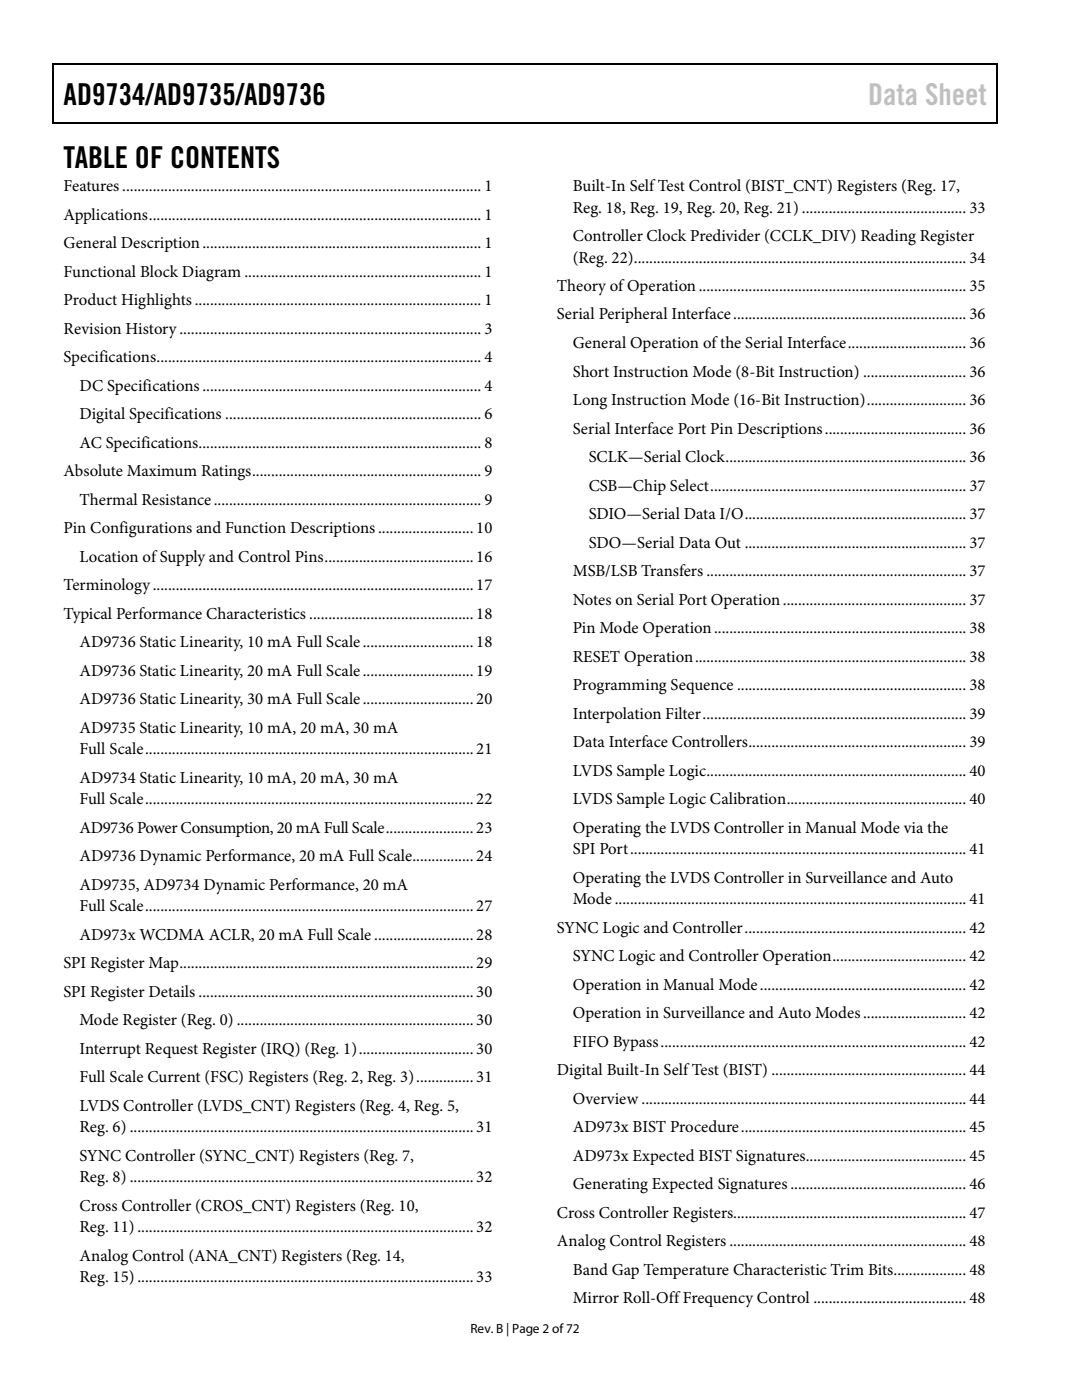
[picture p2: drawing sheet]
<svg xmlns="http://www.w3.org/2000/svg" width="216mm" height="279mm" viewBox="0 0 216 279" stroke-linecap="round" stroke-linejoin="round" font-family="sans-serif">
<defs><g id="words">
<g font-size="6">
<text x="12.7" y="20.9">AD9734/AD9735/AD9736</text>
<text x="12.7" y="33.6">TABLE OF CONTENTS</text>
</g>
<text font-size="6" fill="#c1c1c1" x="173.2" y="20.9">Data Sheet</text>
<g font-size="3.3">
<text x="12.7" y="38.1">Features.............................................................................................. 1</text>
<text x="114.3" y="38.1">Built-In Self Test Control (BIST_CNT) Registers (Reg. 17,</text>
<text x="12.7" y="43.8">Applications....................................................................................... 1</text>
<text x="114.3" y="42.4">Reg. 18, Reg. 19, Reg. 20, Reg. 21) ........................................... 33</text>
<text x="12.7" y="49.5">General Description......................................................................... 1</text>
<text x="114.3" y="48.1">Controller Clock Predivider (CCLK_DIV) Reading Register</text>
<text x="114.3" y="52.4">(Reg. 22)....................................................................................... 34</text>
<text x="12.7" y="55.2">Functional Block Diagram .............................................................. 1</text>
<text x="111.1" y="58.1">Theory of Operation...................................................................... 35</text>
<text x="12.7" y="60.9">Product Highlights........................................................................... 1</text>
<text x="111.1" y="63.8">Serial Peripheral Interface............................................................. 36</text>
<text x="12.7" y="66.6">Revision History............................................................................... 3</text>
<text x="114.3" y="69.5">General Operation of the Serial Interface............................... 36</text>
<text x="12.7" y="72.3">Specifications..................................................................................... 4</text>
<text x="15.9" y="78">DC Specifications......................................................................... 4</text>
<text x="114.3" y="75.1">Short Instruction Mode (8-Bit Instruction) ........................... 36</text>
<text x="15.9" y="83.7">Digital Specifications ................................................................... 6</text>
<text x="114.3" y="80.9">Long Instruction Mode (16-Bit Instruction).......................... 36</text>
<text x="15.9" y="89.4">AC Specifications.......................................................................... 8</text>
<text x="114.3" y="86.5">Serial Interface Port Pin Descriptions..................................... 36</text>
<text x="12.7" y="95">Absolute Maximum Ratings............................................................ 9</text>
<text x="117.5" y="92.2">SCLK—Serial Clock............................................................... 36</text>
<text x="15.9" y="100.8">Thermal Resistance...................................................................... 9</text>
<text x="117.5" y="97.9">CSB—Chip Select................................................................... 37</text>
<text x="12.7" y="106.4">Pin Configurations and Function Descriptions.........................10</text>
<text x="117.5" y="103.6">SDIO—Serial Data I/O.......................................................... 37</text>
<text x="15.9" y="112.1">Location of Supply and Control Pins.......................................16</text>
<text x="117.5" y="109.3">SDO—Serial Data Out .......................................................... 37</text>
<text x="12.7" y="117.8">Terminology....................................................................................17</text>
<text x="114.3" y="115">MSB/LSB Transfers .................................................................... 37</text>
<text x="12.7" y="123.5">Typical Performance Characteristics ...........................................18</text>
<text x="114.3" y="120.7">Notes on Serial Port Operation................................................ 37</text>
<text x="15.9" y="129.2">AD9736 Static Linearity, 10 mA Full Scale.............................18</text>
<text x="114.3" y="126.4">Pin Mode Operation.................................................................. 38</text>
<text x="15.9" y="134.9">AD9736 Static Linearity, 20 mA Full Scale.............................19</text>
<text x="114.3" y="132.1">RESET Operation....................................................................... 38</text>
<text x="114.3" y="137.8">Programming Sequence ............................................................ 38</text>
<text x="15.9" y="140.6">AD9736 Static Linearity, 30 mA Full Scale.............................20</text>
<text x="114.3" y="143.4">Interpolation Filter..................................................................... 39</text>
<text x="15.9" y="146.3">AD9735 Static Linearity, 10 mA, 20 mA, 30 mA</text>
<text x="114.3" y="149.1">Data Interface Controllers......................................................... 39</text>
<text x="15.9" y="150.5">Full Scale......................................................................................21</text>
<text x="114.3" y="154.8">LVDS Sample Logic.................................................................... 40</text>
<text x="15.9" y="156.3">AD9734 Static Linearity, 10 mA, 20 mA, 30 mA</text>
<text x="15.9" y="160.5">Full Scale......................................................................................22</text>
<text x="114.3" y="160.5">LVDS Sample Logic Calibration............................................... 40</text>
<text x="15.9" y="166.2">AD9736 Power Consumption, 20 mA Full Scale.......................23</text>
<text x="114.3" y="166.2">Operating the LVDS Controller in Manual Mode via the</text>
<text x="15.9" y="171.9">AD9736 Dynamic Performance, 20 mA Full Scale................24</text>
<text x="114.3" y="170.5">SPI Port........................................................................................ 41</text>
<text x="15.9" y="177.6">AD9735, AD9734 Dynamic Performance, 20 mA</text>
<text x="114.3" y="176.2">Operating the LVDS Controller in Surveillance and Auto</text>
<text x="15.9" y="181.9">Full Scale......................................................................................27</text>
<text x="114.3" y="180.5">Mode ............................................................................................ 41</text>
<text x="15.9" y="187.5">AD973x WCDMA ACLR, 20 mA Full Scale..........................28</text>
<text x="111.1" y="186.1">SYNC Logic and Controller.......................................................... 42</text>
<text x="114.3" y="191.9">SYNC Logic and Controller Operation................................... 42</text>
<text x="12.7" y="193.3">SPI Register Map.............................................................................29</text>
<text x="114.3" y="197.5">Operation in Manual Mode...................................................... 42</text>
<text x="12.7" y="198.9">SPI Register Details ........................................................................30</text>
<text x="114.3" y="203.2">Operation in Surveillance and Auto Modes........................... 42</text>
<text x="15.9" y="204.6">Mode Register (Reg. 0) ..............................................................30</text>
<text x="114.3" y="208.9">FIFO Bypass................................................................................ 42</text>
<text x="15.9" y="210.3">Interrupt Request Register (IRQ) (Reg. 1)..............................30</text>
<text x="111.1" y="214.6">Digital Built-In Self Test (BIST) ................................................... 44</text>
<text x="15.9" y="216">Full Scale Current (FSC) Registers (Reg. 2, Reg. 3)...............31</text>
<text x="15.9" y="221.7">LVDS Controller (LVDS_CNT) Registers (Reg. 4, Reg. 5,</text>
<text x="114.3" y="220.3">Overview ..................................................................................... 44</text>
<text x="15.9" y="226">Reg. 6) ..........................................................................................31</text>
<text x="114.3" y="226">AD973x BIST Procedure........................................................... 45</text>
<text x="15.9" y="231.7">SYNC Controller (SYNC_CNT) Registers (Reg. 7,</text>
<text x="114.3" y="231.7">AD973x Expected BIST Signatures.......................................... 45</text>
<text x="15.9" y="236">Reg. 8) ..........................................................................................32</text>
<text x="114.3" y="237.4">Generating Expected Signatures .............................................. 46</text>
<text x="15.9" y="241.6">Cross Controller (CROS_CNT) Registers (Reg. 10,</text>
<text x="15.9" y="245.9">Reg. 11) ........................................................................................32</text>
<text x="111.1" y="243">Cross Controller Registers............................................................. 47</text>
<text x="15.9" y="251.6">Analog Control (ANA_CNT) Registers (Reg. 14,</text>
<text x="111.1" y="248.8">Analog Control Registers .............................................................. 48</text>
<text x="15.9" y="255.9">Reg. 15) ........................................................................................33</text>
<text x="114.3" y="254.4">Band Gap Temperature Characteristic Trim Bits................... 48</text>
<text x="114.3" y="260.1">Mirror Roll-Off Frequency Control ........................................ 48</text>
</g>
<text font-size="2.7" x="93.9" y="266">Rev. B | Page 2 of72</text>
</g></defs>
<path d="M10.5 12.7h.3v1h-.3zM10.5 12.7h.3v.3h-.3zM133.3 12.7h.3v.3h-.3zM198.8 12.7h.2v1h-.2zM198.8 12.7h.2v.3h-.2zM10.5 24.4h.3v.2h-.3zM133.1 24.4h.2v.2h-.2zM198.8 24.4h.2v.2h-.2z" fill="#000"/>
<path d="M10.7 13.7v10.7M10.8 12.8h122.5M133.6 12.8h65.2M198.9 13.7v10.7M10.8 24.5h188" fill="none" stroke="#000" stroke-width=".25"/>
<use href="#words"/>
</svg>
